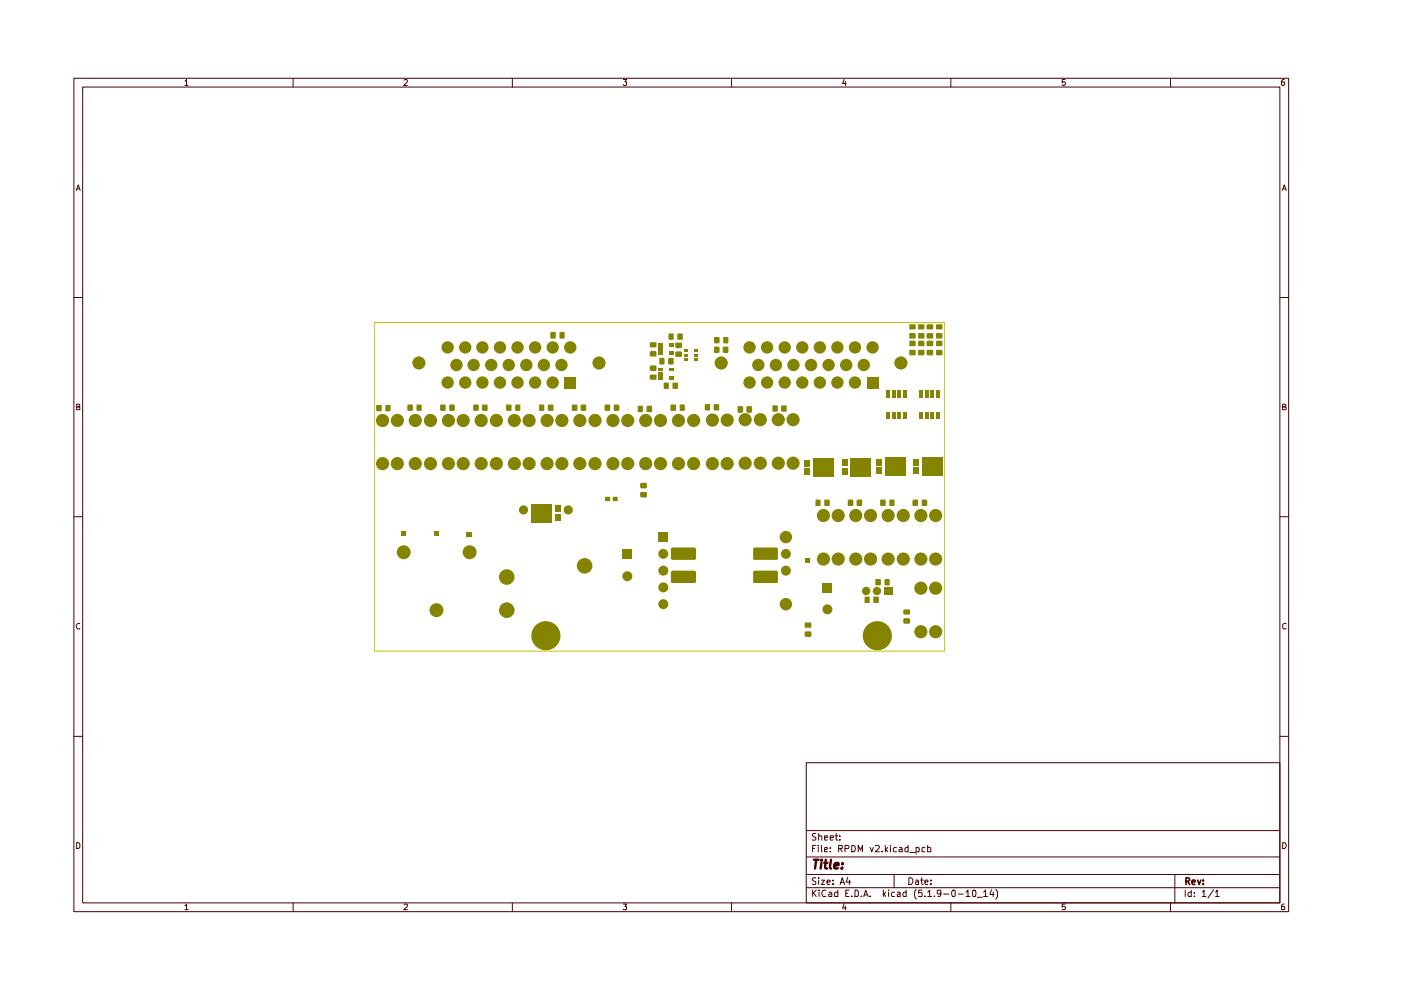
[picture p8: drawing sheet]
<svg xmlns="http://www.w3.org/2000/svg" width="297mm" height="210mm" viewBox="0 0 297 210" stroke-linecap="round" stroke-linejoin="round" font-family="sans-serif">
<g fill="none" stroke="#480000" stroke-width=".21">
<path d="M15.7 16.6h257.5v176.7h-257.5zM17.5 18.5h253.9v172.9h-253.9zM39.2 17.2l.3-.4v1.3M39.2 18.1h.7M62.1 16.6v1.9M85.7 17l.2-.2h.3l.2 .2v.4l-.8 .7h.8M108.6 16.6v1.9M132.2 16.8h.6l-.3 .6h.3v.5l-.1 .2h-.4l-.1-.2M155.1 16.6v1.9M179 16.8l-.4 .9h.8M179.2 17.3v.8M201.6 16.6v1.9"/>
<path d="M225.8 16.8h-.6v.6h.5l.2 .1v.4l-.3 .2-.4-.2M248.2 16.6v1.9M272.3 16.8l-.4 .1-.2 .3v.7l.2 .2 .4-.1v-.6h-.5l-.1 .1M16.2 40.4l.4-1.2 .4 1.2M16.3 40h.5M271.9 40.4l.4-1.2 .4 1.2M272 40h.6M15.7 63.1h1.8M271.4 63.1h1.8M16.3 86.3h.4l.2-.3-.1-.2-.5-.1v1.2h.5l.1-.5-.2-.1M271.9 86.3l.6-.1v-.4l-.6-.1v1.2h.6l.2-.5-.3-.1M15.7 109.6h1.8"/>
<path d="M271.4 109.6h1.8M16.9 132.2h-.1a.66 .66 0 0 0-.6 .4 .66 .66 0 0 0 .2 .7h.5M272.7 132.2h-.3l-.5 .3v.6l.2 .2h.6M15.7 156.1h1.8M271.4 156.1h1.8M16.3 178.6a.52 .52 0 0 1 .6 .4v.6a.52 .52 0 0 1-.6 .3zM170.9 161.7h100.5v29.7h-100.5zM170.9 176.1h100.5M172.3 179.9h.4M173 179.2h-.7v1.4M173 176.8l-.5-.1-.3 .3 .3 .4 .5 .1v.5l-.3 .1h-.5M173.5 179.2v.1"/>
<path d="M173.5 179.7v.9M173.6 177.3l.6-.1v.9M173.6 176.7v1.4M174.2 179.2v1.2l.1 .2M174.8 177.6l.6-.1v-.3h-.6v.9h.6M176 179.7v.2M176 177.6l.7-.1-.1-.3h-.6v.9h.6M177 177.2h.6M177.3 176.7v1.4h.3M177.8 179.9h.7l.1-.6-.8-.1v1.4M178.1 178v.1M178.1 177.2v.2"/>
<path d="M178.1 179.9l.5 .7M179.2 179.9h.6l.2-.2-.1-.4-.7-.1v1.4M180.6 179.2l.7 .2 .1 .6-.3 .6h-.5zM184.5 179.7l.3 .9 .4-.9M185.6 179.3l.6-.1 .2 .3v.3l-.8 .8h.8M187.7 179.2v1.4M188.2 179.7l-.5 .6M188.8 179.2v.1M188.8 179.7v.9M190.1 179.7h-.4l-.3 .2 .1 .6 .6 .1M190.7 179.7h.4l.2 .2v.7h-.6l-.1-.3 .7-.3M192.5 179.2v1.4h-.5l-.1-.7 .2-.2h.4"/>
<path d="M194.2 179.7h.4l.3 .2-.1 .7h-.6M194.2 179.7v1.4M196.1 179.7h-.4l-.2 .1v.7l.6 .1M196.7 179.2v1.4h.6l.1-.8-.3-.1h-.4M271.9 178.6a.65 .65 0 0 1 .8 .7 .65 .65 0 0 1-.8 .6zM39.2 192l.3-.3v1.2M39.2 192.9h.7M62.1 191.4v1.9M85.7 191.8h.7v.4l-.8 .7h.8M108.6 191.4v1.9M132.2 191.7h.6l-.3 .5 .3 .1v.5h-.6M155.1 191.4v1.9"/>
<path d="M170.9 188.2h100.5M170.9 185.4h100.5M170.9 181.7h100.5M172.3 188.7v1.4M172.5 189.3l.6 .8M173 186.2l-.5-.1-.3 .3 .3 .4 .5 .1v.5l-.3 .1h-.5M173.1 188.7l-.8 .8M173.6 186.1v.2M173.6 186.6v.9M173.7 188.7v.1M173.7 189.1v1M174.2 186.6h.6l-.6 .9h.6"/>
<path d="M174.8 180.2l.6-.2v-.3h-.6v.9h.6M175.1 188.8a.62 .62 0 0 0-.8 .2 .62 .62 0 0 0 0 .7l.2 .4 .6-.1M175.3 187l.7-.1-.1-.3h-.5l-.1 .2 .1 .7h.5M175.8 189.2l.3-.1 .3 .3v.7h-.6l-.1-.4 .7-.2M176 180.5v.1M176.6 187.4v.1M176.6 186.6v.2M177.6 188.7v1.4h-.6v-.8l.2-.2 .4 .1M178.1 187.5l.5-1.4 .5 1.4M178.2 187.1h.7M179 191.6l-.4 .9h.8M179.2 192.1v.8"/>
<path d="M179.3 189.4h.4M179.7 186l-.3 1h.9M180 188.7h-.7v1.4h.7M180.1 186.6v.9M180.6 190v.1M181.3 188.7l.6 .2 .1 .6-.2 .6h-.5zM181.9 180.6v-1.4l.6 1.1 .4-1.1v1.4M182.6 190v.1M183.1 190.1l.5-1.4 .5 1.4M183.2 189.7h.7M184.5 190v.1M187 180.5v.1"/>
<path d="M187.3 188.7v1.4M187.5 189.6l.3 .5M187.8 189.1l-.5 .6M187.8 180.1l.4 .5M188.4 188.7v.1M188.4 189.1v1M189.6 185.4v2.8M189.7 189.2l-.4-.1-.3 .4 .1 .6h.6M190.2 189.2h.6v.9h-.6v-.4l.6-.2M192.1 188.7v1.4h-.5l-.2-.3 .1-.5 .3-.2 .3 .1M192.7 186.1a.73 .73 0 0 1 .9 .7 .73 .73 0 0 1-.9 .7zM192.9 180.8h1.1"/>
<path d="M194.1 186.6h.5l.1 .9M194.2 188.6a1.8 1.8 0 0 0 0 2.1M194.7 186.9h-.5l-.1 .3 .1 .3h.5M195.2 186.6h.5M195.4 186.1v1.2l.3 .2M195.5 188.7h-.7l-.1 .7 .2-.2 .5 .1 .1 .7h-.8M196.1 187l.7-.1-.1-.3h-.5l-.1 .2 .1 .7h.5M196.1 190v.1M196.7 189.1l.4-.4v1.4M196.7 190.1h.8M197.4 187.4v.1M197.4 186.6v.2"/>
<path d="M198.1 190v.1M199.5 189.3v.2l-.3 .1-.4-.1v-.7h.7v.9l-.3 .4h-.3M200.1 189.6h1.1M201.6 191.4v1.9M201.9 188.8l.4-.1 .2 .3v.8l-.1 .3h-.5l-.1-.3v-.6zM203.2 189.6h1M204.8 189.1l.4-.4v1.4M204.8 190.1h.9M206.2 188.8h.6l.1 .8-.1 .5-.6-.1zM207.2 190.2h1.1M208.5 189.1l.5-.4v1.4M208.5 190.1h.9"/>
<path d="M210.2 188.6l-.3 1.1h.8M210.6 189.1v1M211.2 188.6l.3 .5v1l-.3 .6M225.8 191.7h-.6v.6l.5-.1 .2 .2v.3l-.2 .2-.5-.1M248.2 191.4v1.9M249.1 185.4v6M251.3 188.7v1.4M252.6 188.7v1.4h-.5l-.2-.3 .1-.5 .2-.2 .4 .1M253.2 190v.1M253.2 189.2v.2M254.9 189.1l.4-.4v1.4M254.9 190.1h.8"/>
<path d="M257.3 188.6l-1.2 1.8M257.7 189.1l.4-.4v1.4M257.7 190.1h.8M272.3 191.7l-.4 .1-.2 .2v.8l.6 .1v-.7h-.5l-.1 .2"/>
</g>
<path d="M251.5 186.9h.5l.2-.3v-.2l-.2-.3h-.5v1.4M251.8 186.9l.4 .6M252.7 187l.7-.1-.1-.3h-.5l-.1 .2 .1 .7h.5M253.9 186.6l.4 .9 .3-.9M255.1 187.4v.1M255.1 186.6v.2" fill="none" stroke="#480000" stroke-width=".34"/>
<path d="M172.6 182.3h1M173.1 182.3l-.3 1.8M174.2 183l-.2 1.1M174.2 182.3v.2l.1-.1-.1-.1v.2M174.8 183h.6M175.1 182.3l-.2 1.6 .4 .2M176.2 182.3l-.3 1.6 .3 .2M176.9 183.6l.9-.2v-.4h-.6l-.2 .2v.9h.6M178.6 184l-.1 .1h-.1l.2-.1-.1 .1M178.6 183v.2" fill="none" stroke="#480000" stroke-width=".51"/>
<g fill="#848400">
<path d="M112.6 106.8h4.4v4h-4.4z"/>
<path d="M117.7 109.1h1.2v1.4h-1.2z"/>
<path d="M117.7 107.2h1.2v1.4h-1.2z"/>
<path d="M130 105.3h.9l.1 .9-1 .1-.1-.2z"/>
<path d="M128.3 105.4l1-.1v1h-.9z"/>
<path d="M139.6 112.9h2.1v2h-2.1z"/>
<path d="M135.8 104.3h1.3l.1 1-.3 .2-1.1-.1z"/>
<path d="M135.8 102.4h1.2l.2 .1v.9l-.2 .1h-1.1l-.2-.1z"/>
<path d="M132 116.5h1.9v1.9h-1.9z"/>
<path d="M142.3 116.2l5-.1 .3 .2v2.1l-.2 .3h-5l-.2-.2z"/>
<path d="M142.4 121.1l4.8-.1 .4 .2v2.2l-.2 .2h-5l-.2-.2v-2.2z"/>
<path d="M99 112.8h1.1v1h-1.1z"/>
<path d="M92 112.7h1v1h-1z"/>
<path d="M85.1 112.7h1v1h-1z"/>
<path d="M81.8 85.9h1l-.1 1.3-1-.1z"/>
<path d="M79.8 85.9h1.1v1.3l-1.1-.1z"/>
<path d="M86.4 85.9l1.1-.1v1.2l-.1 .1-1-.1z"/>
<path d="M151.3 85.8h1.2l-.1 1.2h-.9l-.2-.1z"/>
<path d="M149.4 85.8l1.1-.1v1.3h-1.1z"/>
<path d="M158.2 86.3l.2-.2h.9l.1 1.3-.2 .1h-.9z"/>
<path d="M156.5 86.1h.9l.2 .2-.1 1.2h-.9l-.2-.1z"/>
<path d="M165.6 86.1l.2-.2 1 .1-.1 1.3h-1z"/>
<path d="M163.7 86l1.1-.1 .1 .2-.1 1.2-1.1-.1z"/>
<path d="M151.4 73.6l1-.1 .2 .2v.9l-.2 .2h-1z"/>
<path d="M153.3 73.5l1.1 .1-.1 1.2h-.9l-.2-.1z"/>
<path d="M151.4 71.5h1.2v1.1l-.2 .2h-.8l-.2-.2z"/>
<path d="M153.3 71.5h1.1l-.1 1.3-1-.1z"/>
<path d="M159.7 116.2l.2-.1h4.8l.2 .1v2.3l-.1 .2h-4.9l-.2-.1z"/>
<path d="M159.8 121.1l4.9-.1 .2 .2v2.2l-.1 .2h-5z"/>
<path d="M191.6 131.1h1.2l.2 .1v.9l-.2 .1h-1.1l-.2-.1z"/>
<path d="M185.3 126.5h1v1.3h-1.1z"/>
<path d="M183.3 126.6h1.1l-.1 1.2h-1z"/>
<path d="M188.6 105.9l1.1 .1-.1 1.3h-1z"/>
<path d="M186.7 105.9h.9l.2 .2-.1 1.2-1.1-.1z"/>
<path d="M191.6 129.2h1.3v1.1h-1.3z"/>
<path d="M170.7 118.3h1v1h-1z"/>
<path d="M170.7 133.9h1.2l.1 .1v.9l-.1 .1h-1.1l-.2-.1z"/>
<path d="M170.7 132h1.3v1.1h-1.3z"/>
<path d="M174.4 123.6h2v2h-2z"/>
<path d="M185.7 122.8h1v1.3l-1.1-.1z"/>
<path d="M187.5 122.9h1.1v1.2l-1.1-.1z"/>
<path d="M187.5 124.5h1.7v1.7h-1.7z"/>
<path d="M102.3 85.8l1.1 .1-.1 1.2h-.9l-.2-.1z"/>
<path d="M100.3 85.9l1-.1 .2 .1v1.1l-.2 .1-1-.1z"/>
<path d="M109.2 85.9h1.1l-.1 1.2-1-.1z"/>
<path d="M107.4 85.8l1.1 .1-.1 1.2h-1l-.1-.1z"/>
<path d="M116.8 70.4h.8l.3 .1v1.1l-.2 .2h-.9l-.1-.2z"/>
<path d="M118.6 70.5l.2-.1h.9l-.1 1.4-1-.1z"/>
<path d="M119.6 79.8h2.6v2.6h-2.6z"/>
<path d="M88.4 85.8l1 .1-.1 1.2-1-.1z"/>
<path d="M95.2 85.9l1.2-.1v1.2l-.1 .1-1.1-.1z"/>
<path d="M93.4 85.9h1.1l-.1 1.2-1-.1z"/>
<path d="M116.2 85.9l1.1-.1v1.3l-1.1-.1z"/>
<path d="M114.3 85.9h1.1l-.1 1.2-1-.1z"/>
<path d="M123.1 85.9l.2-.1h.9l.1 1.2-1 .1-.2-.2z"/>
<path d="M121.2 85.9l1.1-.1 .1 1.2-.1 .1-1.1-.1z"/>
<path d="M128.3 85.8l1.1 .1-.1 1.2h-.9l-.2-.1z"/>
<path d="M174.8 105.9h1l.1 .2v1.2l-1.1-.1z"/>
<path d="M172.9 106h1.1l-.1 1.3h-1z"/>
<path d="M170.6 99.3h1.2v1.5h-1.2z"/>
<path d="M170.6 97.5h1.2v1.4h-1.2z"/>
<path d="M172.5 97.1h4.4v4h-4.4z"/>
<path d="M195.5 105.9h.9l.2 .2-.1 1.2-1.1-.1z"/>
<path d="M193.6 105.9l1 .1v1.3h-1.1v-1.2z"/>
<path d="M193.5 99.1h1.2v1.4h-1.2z"/>
<path d="M195.4 96.9h4.4v3.9h-4.4z"/>
<path d="M181.6 106.1l.2-.2 1 .1-.1 1.3h-1z"/>
<path d="M179.7 106h1.1v1.3l-1.1-.1z"/>
<path d="M178.5 99.1h1.2v1.5h-1.2z"/>
<path d="M178.5 97.4h1.2v1.4h-1.2z"/>
<path d="M180.3 97h4.4v4h-4.4z"/>
<path d="M185.8 99.1h1.2v1.4h-1.2z"/>
<path d="M185.8 97.3h1.2v1.4h-1.2z"/>
<path d="M196.5 74.3l1.3-.1 .1 1-.2 .2-1.2-.1z"/>
<path d="M191.4 82.7h.9v1.5h-.9z"/>
<path d="M190.2 82.7h.9v1.5h-.9z"/>
<path d="M193.5 97.3h1.2v1.4h-1.2z"/>
<path d="M187.7 96.9h4.4v3.9h-4.4z"/>
<path d="M187.9 87.4h.8v1.4h-.8z"/>
<path d="M189.1 87.4h.8v1.4h-.8z"/>
<path d="M190.2 87.4h.9v1.4h-.9z"/>
<path d="M191.4 87.4h.9v1.4h-.9z"/>
<path d="M189.1 82.7h.8v1.5h-.8z"/>
<path d="M187.9 82.7h.8v1.5h-.8z"/>
<path d="M194.9 87.4h.8v1.4h-.8z"/>
<path d="M196.1 87.4h.8v1.4h-.8z"/>
<path d="M197.3 87.4h.8v1.4h-.8z"/>
<path d="M198.5 87.4h.8v1.4h-.8z"/>
<path d="M198.5 82.7h.8v1.5h-.8z"/>
<path d="M197.3 82.7h.8v1.5h-.8z"/>
<path d="M196.1 82.7h.8v1.5h-.8z"/>
<path d="M194.9 82.7h.8v1.5h-.8z"/>
<path d="M144.1 85.9h1.1l-.1 1.2-1-.1z"/>
<path d="M142.2 85.9l1.1-.1v1.2l-.1 .1-1-.1z"/>
<path d="M139.5 74.6h1v.7h-1z"/>
<path d="M139.5 73.7h1v.6h-1z"/>
<path d="M141.8 74.6h1v.7h-1z"/>
<path d="M139.8 75.9h1.1v1.3h-1.1z"/>
<path d="M141.6 76l.2-.1h.9l.1 .1v1.1l-.1 .2h-.9l-.2-.2z"/>
<path d="M137.9 74.4h1.1l.2 .2v.8l-.2 .2h-1.1l-.1-.2v-.7z"/>
<path d="M137.9 72.6h1.2l.1 1-1.4 .1v-1z"/>
<path d="M137.9 77.5h1.1l.2 .1v.9l-.2 .2h-1.1l-.1-.3v-.7z"/>
<path d="M139.5 79.8h1v.6h-1z"/>
<path d="M139.5 78.9h1v.7h-1z"/>
<path d="M139.5 78.1h1v.6h-1z"/>
<path d="M141.8 78.1h1v.6h-1z"/>
<path d="M141.8 79.8h1v.6h-1z"/>
<path d="M140.7 81.2h1.1l-.1 1.3-1-.1z"/>
<path d="M142.6 81.2l1.1-.1v1.4l-1.1-.1z"/>
<path d="M137.9 79.4h1.2l.1 1-1.4 .1v-.9z"/>
<path d="M137.2 86.1l1-.1v1.4l-1.1-.1z"/>
<path d="M135.2 86.1h1.1v1.3l-1.1-.1z"/>
<path d="M130.1 85.9l1-.1 .2 .1v1.1l-.2 .1-1-.1z"/>
<path d="M139.5 72.8h1v.7h-1z"/>
<path d="M141.8 72.8h1v.7h-1z"/>
<path d="M141.8 70.7l1 .1-.1 1.3-1-.1z"/>
<path d="M143.7 70.7h1v1.4l-1.1-.1z"/>
<path d="M143.3 72.6h1.2v1.1h-1.2z"/>
<path d="M143.2 74.7l.1-.2h1.1l.2 .2v.8l-.2 .2h-1.1z"/>
<path d="M147.2 75.9h.7v.6h-.7z"/>
<path d="M147.2 75h.7v.5h-.7z"/>
<path d="M147.2 74.1h.7v.6h-.7z"/>
<path d="M145 74.1h.8v.6h-.8z"/>
<path d="M145 75h.8v.5h-.8z"/>
<path d="M145 75.9h.8v.6h-.8z"/>
<path d="M198.5 72.3l1.1-.1 .2 .2v.9l-1.3 .1z"/>
<path d="M198.5 68.8l1.2-.1 .1 1.1h-1.3z"/>
<path d="M198.5 70.7l1.1-.1 .2 .2v.9l-1.3 .1z"/>
<path d="M196.5 68.8l1.3-.1 .1 1.1h-1.4z"/>
<path d="M196.5 70.7l1.2-.1 .2 .2v.8l-.2 .2h-1.1l-.2-.3z"/>
<path d="M198.5 74.2h1.2l.1 1-.2 .2-1.1-.1z"/>
<path d="M196.5 72.3l1.2-.1 .2 .2v.9l-1.3 .1-.2-.2z"/>
<path d="M194.6 72.3l1.2-.1 .2 .2v.9l-1.3 .1z"/>
<path d="M194.7 74.2h1.2l.1 1-.2 .2-1.2-.1z"/>
<path d="M192.8 72.3l1.2-.1 .1 .2v.9l-1.2 .1z"/>
<path d="M192.9 74.2h1.2v1l-.1 .2-1.2-.1z"/>
<path d="M194.6 68.8l1.3-.1 .1 1.1h-1.4z"/>
<path d="M194.6 70.7l1.2-.1 .2 .2v.8l-.2 .2h-1.1z"/>
<path d="M192.8 68.8l1.3-.1v1.1h-1.3z"/>
<path d="M192.8 70.7l1.2-.1 .1 .2v.9l-1.2 .1z"/>
<path d="M183.7 79.8h2.6v2.6h-2.6z"/>
<circle cx="115.7" cy="134.8" r="3.1"/>
<circle cx="120.5" cy="108.1" r=".97"/>
<circle cx="124" cy="120" r="1.65"/>
<circle cx="105.2" cy="98.3" r="1.4"/>
<circle cx="112.2" cy="98.3" r="1.4"/>
<circle cx="109.1" cy="98.3" r="1.4"/>
<circle cx="116" cy="98.3" r="1.4"/>
<circle cx="112.2" cy="89.2" r="1.4"/>
<circle cx="109.1" cy="89.2" r="1.4"/>
<circle cx="119.1" cy="89.2" r="1.4"/>
<circle cx="116" cy="89.2" r="1.4"/>
<circle cx="119.1" cy="98.3" r="1.4"/>
<circle cx="126.2" cy="98.3" r="1.4"/>
<circle cx="122.9" cy="98.3" r="1.4"/>
<circle cx="130" cy="98.3" r="1.4"/>
<circle cx="126.2" cy="89.2" r="1.4"/>
<circle cx="122.9" cy="89.2" r="1.4"/>
<circle cx="133.1" cy="89.2" r="1.4"/>
<circle cx="130" cy="89.2" r="1.4"/>
<circle cx="140.6" cy="117.4" r="1.06"/>
<circle cx="133" cy="122.2" r="1.06"/>
<circle cx="140.6" cy="124.5" r="1.06"/>
<circle cx="140.6" cy="121" r="1.06"/>
<circle cx="140.6" cy="128.1" r="1.06"/>
<circle cx="111" cy="108.1" r=".97"/>
<circle cx="107.4" cy="122.3" r="1.65"/>
<circle cx="107.4" cy="129.4" r="1.65"/>
<circle cx="99.6" cy="117.1" r="1.48"/>
<circle cx="92.5" cy="129.4" r="1.48"/>
<circle cx="85.6" cy="117.1" r="1.48"/>
<circle cx="84.2" cy="98.3" r="1.4"/>
<circle cx="81.1" cy="98.3" r="1.4"/>
<circle cx="88.1" cy="98.3" r="1.4"/>
<circle cx="84.2" cy="89.2" r="1.4"/>
<circle cx="81.1" cy="89.2" r="1.4"/>
<circle cx="91.3" cy="89.2" r="1.4"/>
<circle cx="88.1" cy="89.2" r="1.4"/>
<circle cx="91.3" cy="98.3" r="1.4"/>
<circle cx="98.2" cy="98.3" r="1.4"/>
<circle cx="95.1" cy="98.3" r="1.4"/>
<circle cx="102" cy="98.3" r="1.4"/>
<circle cx="147.1" cy="98.3" r="1.4"/>
<circle cx="154.2" cy="98.3" r="1.4"/>
<circle cx="151" cy="98.3" r="1.4"/>
<circle cx="158" cy="98.2" r="1.4"/>
<circle cx="154.2" cy="89.1" r="1.4"/>
<circle cx="151" cy="89.1" r="1.4"/>
<circle cx="161.2" cy="89" r="1.4"/>
<circle cx="158" cy="89" r="1.4"/>
<circle cx="161.2" cy="98.2" r="1.4"/>
<circle cx="168.1" cy="89" r="1.4"/>
<circle cx="165" cy="89" r="1.4"/>
<circle cx="168.1" cy="98.2" r="1.4"/>
<circle cx="165" cy="98.2" r="1.4"/>
<circle cx="158.9" cy="73.7" r="1.31"/>
<circle cx="152.9" cy="77" r="1.4"/>
<circle cx="166.4" cy="73.7" r="1.31"/>
<circle cx="170.1" cy="73.7" r="1.31"/>
<circle cx="168.2" cy="77.4" r="1.31"/>
<circle cx="170.1" cy="81.1" r="1.31"/>
<circle cx="162.6" cy="73.7" r="1.31"/>
<circle cx="164.5" cy="77.4" r="1.31"/>
<circle cx="162.6" cy="81.1" r="1.31"/>
<circle cx="166.4" cy="81.1" r="1.31"/>
<circle cx="160.8" cy="77.4" r="1.31"/>
<circle cx="158.9" cy="81.1" r="1.31"/>
<circle cx="166.6" cy="121" r="1.06"/>
<circle cx="166.6" cy="117.4" r="1.06"/>
<circle cx="166.6" cy="113.9" r="1.31"/>
<circle cx="186" cy="134.8" r="3.1"/>
<circle cx="177.7" cy="109.3" r="1.4"/>
<circle cx="177.7" cy="118.5" r="1.4"/>
<circle cx="174.6" cy="118.5" r="1.4"/>
<circle cx="181.4" cy="118.5" r="1.4"/>
<circle cx="184.6" cy="109.3" r="1.4"/>
<circle cx="181.4" cy="109.3" r="1.4"/>
<circle cx="184.6" cy="118.5" r="1.4"/>
<circle cx="188.3" cy="109.3" r="1.4"/>
<circle cx="188.3" cy="118.5" r="1.4"/>
<circle cx="191.5" cy="109.3" r="1.4"/>
<circle cx="191.5" cy="118.5" r="1.4"/>
<circle cx="195.2" cy="109.3" r="1.4"/>
<circle cx="198.4" cy="118.5" r="1.4"/>
<circle cx="195.2" cy="118.5" r="1.4"/>
<circle cx="195.2" cy="133.9" r="1.4"/>
<circle cx="198.4" cy="133.9" r="1.4"/>
<circle cx="195.2" cy="124.7" r="1.4"/>
<circle cx="198.4" cy="124.7" r="1.4"/>
<circle cx="166.6" cy="128.1" r="1.31"/>
<circle cx="175.4" cy="129.2" r="1.06"/>
<circle cx="185.9" cy="125.3" r=".89"/>
<circle cx="183.6" cy="125.3" r=".89"/>
<circle cx="98.2" cy="89.2" r="1.4"/>
<circle cx="95.1" cy="89.2" r="1.4"/>
<circle cx="105.2" cy="89.2" r="1.4"/>
<circle cx="102" cy="89.2" r="1.4"/>
<circle cx="102.3" cy="73.7" r="1.31"/>
<circle cx="106" cy="73.7" r="1.31"/>
<circle cx="104.1" cy="77.4" r="1.31"/>
<circle cx="102.3" cy="81.1" r="1.31"/>
<circle cx="106" cy="81.1" r="1.31"/>
<circle cx="113.5" cy="73.7" r="1.31"/>
<circle cx="117.2" cy="73.7" r="1.31"/>
<circle cx="115.3" cy="77.4" r="1.31"/>
<circle cx="109.7" cy="73.7" r="1.31"/>
<circle cx="107.9" cy="77.4" r="1.31"/>
<circle cx="111.6" cy="77.4" r="1.31"/>
<circle cx="109.7" cy="81.1" r="1.31"/>
<circle cx="113.5" cy="81.1" r="1.31"/>
<circle cx="98.6" cy="73.7" r="1.31"/>
<circle cx="100.4" cy="77.4" r="1.31"/>
<circle cx="98.6" cy="81.1" r="1.31"/>
<circle cx="94.9" cy="73.7" r="1.31"/>
<circle cx="96.8" cy="77.4" r="1.31"/>
<circle cx="120.9" cy="73.7" r="1.31"/>
<circle cx="119" cy="77.4" r="1.31"/>
<circle cx="127" cy="77" r="1.4"/>
<circle cx="94.9" cy="81.1" r="1.31"/>
<circle cx="88.8" cy="77" r="1.4"/>
<circle cx="117.2" cy="81.1" r="1.31"/>
<circle cx="174.6" cy="109.3" r="1.4"/>
<circle cx="198.4" cy="109.3" r="1.4"/>
<circle cx="191" cy="77" r="1.4"/>
<circle cx="133.1" cy="98.3" r="1.4"/>
<circle cx="140" cy="98.3" r="1.4"/>
<circle cx="136.9" cy="98.3" r="1.4"/>
<circle cx="143.8" cy="98.3" r="1.4"/>
<circle cx="140" cy="89.2" r="1.4"/>
<circle cx="147.1" cy="89.2" r="1.4"/>
<circle cx="143.8" cy="89.2" r="1.4"/>
<circle cx="136.9" cy="89.2" r="1.4"/>
<circle cx="177.5" cy="73.7" r="1.31"/>
<circle cx="181.3" cy="73.7" r="1.31"/>
<circle cx="179.4" cy="77.4" r="1.31"/>
<circle cx="181.3" cy="81.1" r="1.31"/>
<circle cx="185" cy="73.7" r="1.31"/>
<circle cx="183.1" cy="77.4" r="1.31"/>
<circle cx="173.8" cy="73.7" r="1.31"/>
<circle cx="172" cy="77.4" r="1.31"/>
<circle cx="175.7" cy="77.4" r="1.31"/>
<circle cx="173.8" cy="81.1" r="1.31"/>
<circle cx="177.5" cy="81.1" r="1.31"/>
</g>
<path d="M79.4 68.4h120.9v69.6h-120.9z" fill="none" stroke="#c2c200" stroke-width=".21"/>
</svg>
